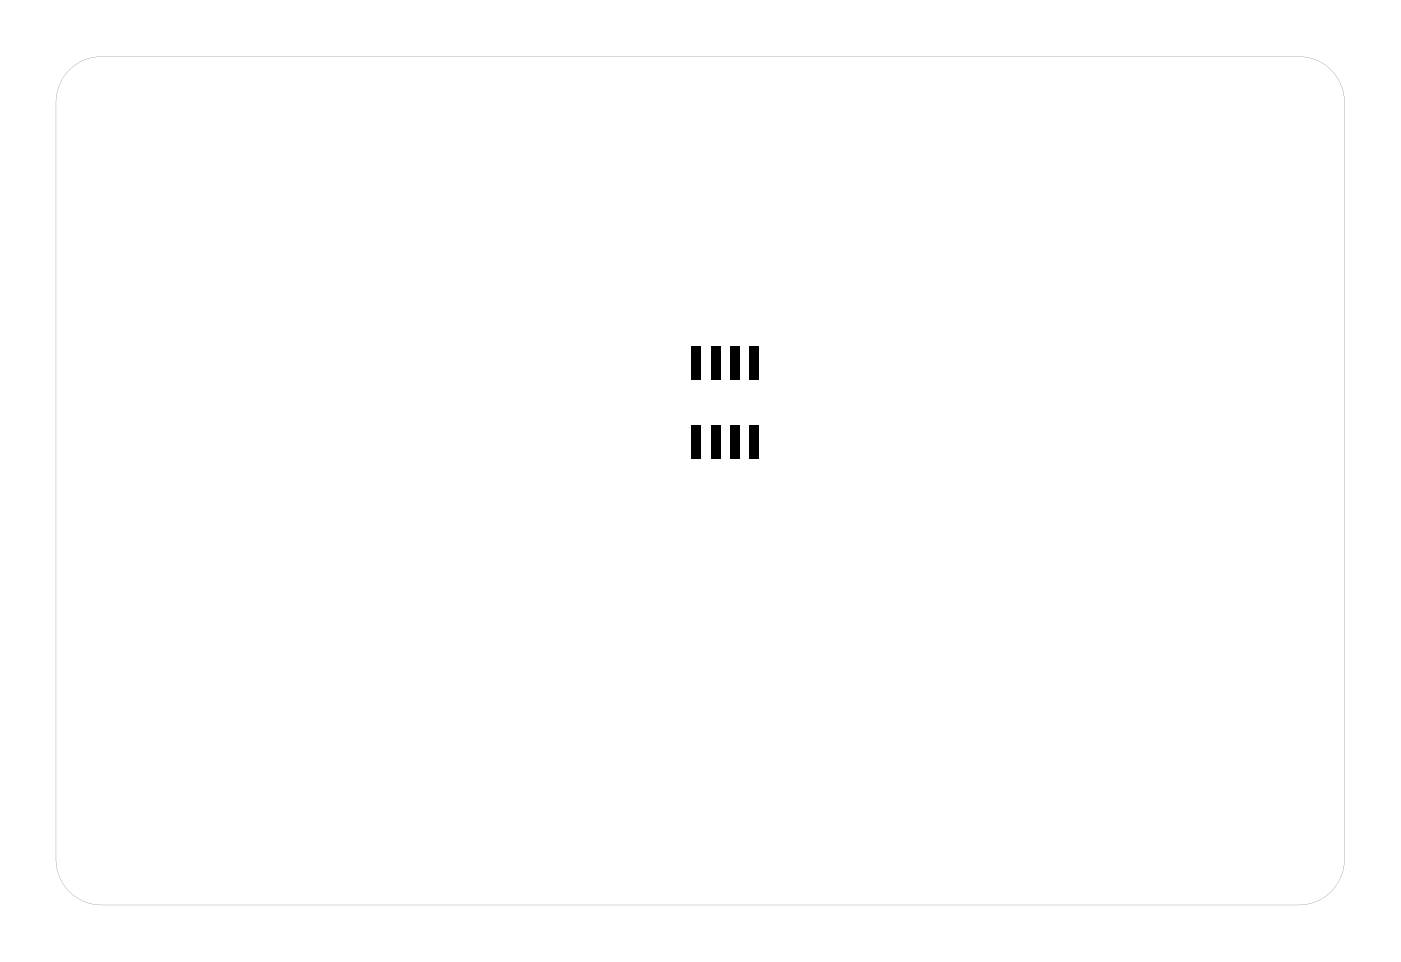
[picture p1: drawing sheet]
<svg xmlns="http://www.w3.org/2000/svg" width="92mm" height="63mm" viewBox="0 0 92 63" stroke-linecap="round" stroke-linejoin="round" font-family="sans-serif">
<g fill="#000">
<path d="M45.6 28.1h.7v2.2h-.7zM45.6 22.8h.7v2.2h-.7zM46.9 28.1h.6v2.2h-.6zM46.9 22.8h.6v2.2h-.6zM48.2 28.1h.6v2.2h-.6zM48.2 22.8h.6v2.2h-.6zM49.5 28.1h.6v2.2h-.6zM49.5 22.8h.6v2.2h-.6z"/>
<path d="M4.4 4.9a2.99 2.99 0 0 1 2.3-1.2h79a3 3 0 0 1 3 3v50a3 3 0 0 1-3 3h-79a3 3 0 0 1-3-3v-50a3 3 0 0 1 .7-1.8zM4.4 4.9l-.4 .5-.2 .7-.1 .6v50a3 3 0 0 0 3 3h79a3 3 0 0 0 3-3v-50a3 3 0 0 0-3-3h-79a3 3 0 0 0-2.3 1.2z"/>
</g>
</svg>
